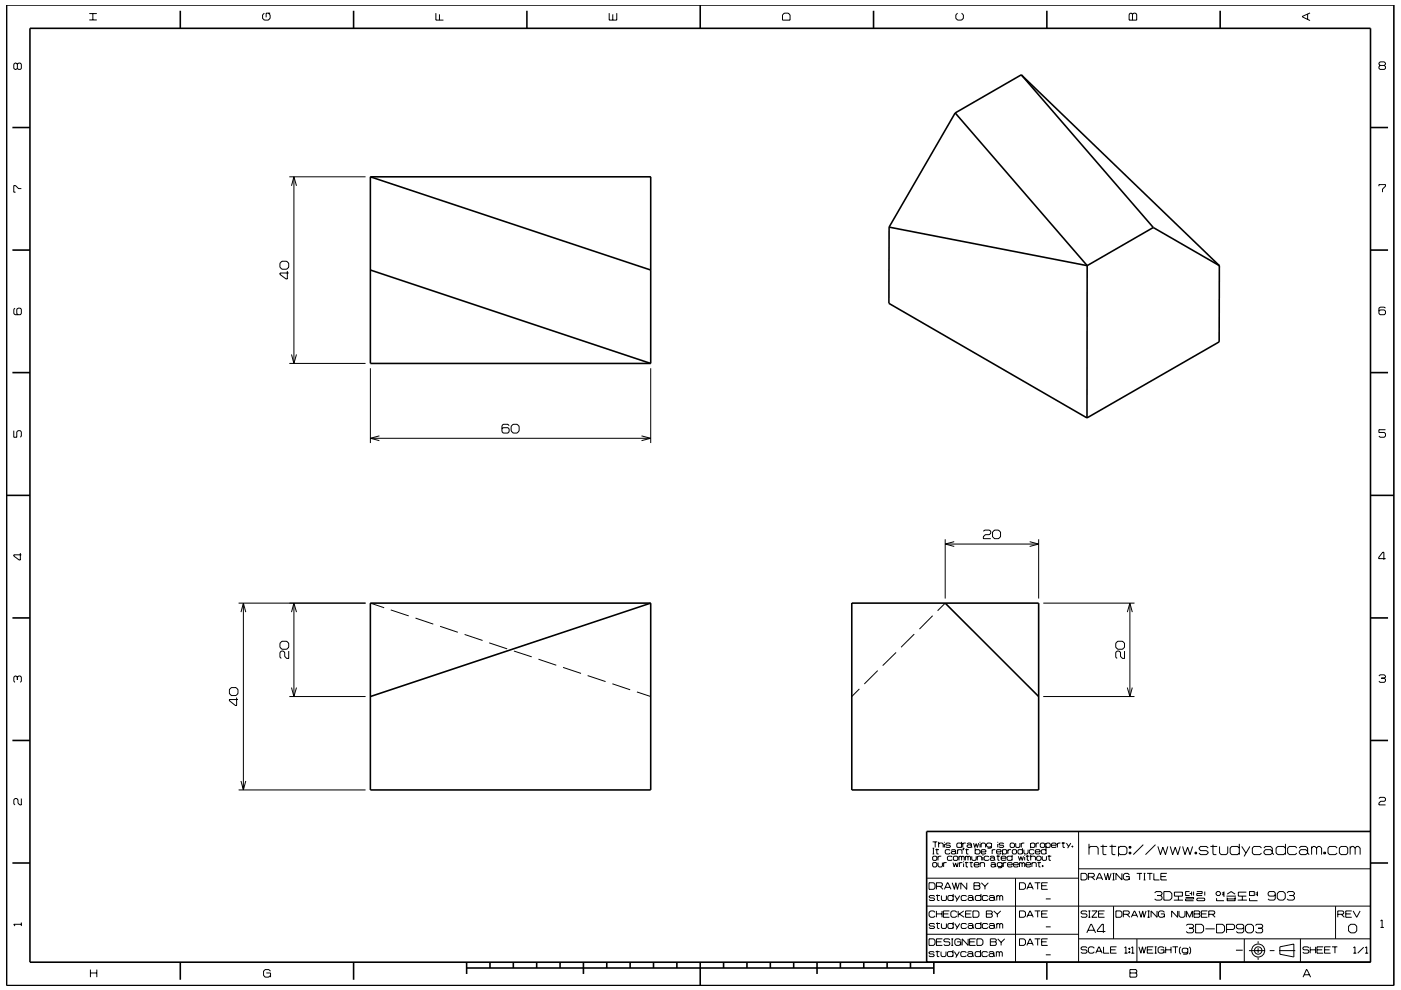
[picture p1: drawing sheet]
<svg xmlns="http://www.w3.org/2000/svg" width="297mm" height="210mm" viewBox="0 0 297 210" stroke-linecap="round" stroke-linejoin="round" font-family="sans-serif">
<g fill="none" stroke="#000" stroke-width=".21">
<path d="M3.7 13.6l-.3-.2h-.2l-.3 .2v.9l.3 .2 .5-.2M3.7 13.6l.2-.2h.4l.2 .2v.9l-.2 .2h-.4l-.2-.2M3.7 13.6v.9M18.9 4.2h1.6M18.9 2.9h1.6M19.7 2.9v1.3M56 2.8l-.3 .4v.7l.3 .4h.9l.4-.4v-.7l-.4-.4M57.3 2.8h-.9v.9M92.4 2.8v1.5h1.6M93.2 3v1.3M129.2 2.8v1.5h1.6v-1.5M129.9 3v1.3"/>
<path d="M166.3 2.8h.8l.4 .4v1.1h-1.6v-1.1zM203 2.8l-.4 .4v.7l.4 .4h.9l.4-.4v-.7l-.4-.4M239.6 2.8h.3l.2 .2 .3-.2h.3l.3 .2v1.3h-1.6v-1.3zM240.1 3v1.3M277.2 3v1.1M277.7 2.7l-1.6 .8v.1l1.6 .8M292.6 13.9l-.2-.3v-.2l.2-.3h.9l.2 .3v.2l-.2 .3M292.6 13.9l-.2 .2v.4l.2 .2h.9l.2-.2v-.4l-.2-.2M292.6 13.9h.9M61.3 37.5h16.2M61.8 39.4l.5-1.9 .6 1.9M62.3 37.5v39.6"/>
<path d="M292.4 39.5v-.3h1.3v.3l-.6 .6v.7M4.5 40h-.6l-.6-.6h-.4v1.4h.4M59.3 55.8l.5-.4h1l.4 .4v.9l-.4 .4h-1l-.5-.4zM60.9 57.5v1.7h-.2l-1.4-1v-.3h1.9M3.2 65.4l-.3 .2v.9l.3 .3h1.1l.2-.3v-.9l-.2-.2h-.5l-.2 .2v.9l.2 .3M61.3 77.1h16.2M61.8 75.2l.5 1.9 .6-1.9M78.5 78.1v15.9M138 78.1v15.9M293.7 65.4l-.2-.3h-.9l-.2 .3v1.1l.2 .3h.9l.2-.3v-.5l-.2-.3h-.9l-.2 .3M2.9 91.3v1.4h.7v-1.1l.2-.3h.5l.2 .3v.9l-.2 .2M78.5 93h59.5"/>
<path d="M80.4 92.4l-1.9 .6 1.9 .5M107.9 90.3l-.2-.3h-1l-.3 .3v1.3l.3 .3h1l.2-.3v-.6l-.2-.3h-1l-.3 .3M108.4 90.4l.4-.4h.8l.5 .4v1l-.5 .5h-.8l-.4-.5zM136 92.5l2 .5-2 .5M293.7 91.1h-1.3v.6h1.1l.2 .3v.5l-.2 .2h-.9l-.2-.2M4.3 117.3v1.5h-.2l-1.2-.9v-.2h1.6M200.4 114.4v12.6M200.4 115.4h19.8M202.3 114.9l-1.9 .5 1.9 .5M208.5 112.7l.3-.3h1l.3 .3v.4l-.3 .3h-.9l-.4 .4v.5h1.6M210.4 112.9l.5-.5h.8l.4 .5v.9l-.4 .5h-.8l-.5-.5zM218.3 114.9l1.9 .5-1.9 .5"/>
<path d="M220.2 114.4v12.6M293.8 118.5h-1.5v-.3l.9-1.1h.2v1.6M50.6 127.9h26.9M51.1 129.8l.5-1.9 .5 1.9M51.6 127.9v39.6M59.8 136h1l.4 .4v.9l-.4 .4h-1l-.4-.4v-.9zM61.2 138.1v1.6h-.4l-.4-.5v-.8l-.3-.3h-.5l-.2 .3v1l.2 .3M61.8 129.8l.5-1.9 .6 1.9M62.3 127.9v19.8M78.5 127.9l2.9 1M82.8 129.4l3.9 1.2M88.1 131.1l3.8 1.3"/>
<path d="M93.3 132.8l3.8 1.3M98.5 134.6l3.8 1.2M103.7 136.4l3.8 1.2M109 138.1l3.7 1.2M114.2 139.8l3.7 1.3M190 138.4l-2.8 2.8M193.8 134.5l-2.8 2.8M197.7 130.6l-2.8 2.8M200.4 127.9l-1.6 1.6M221.2 127.9h19.3M237 136h1l.4 .4v.9l-.4 .4h-1l-.4-.4v-.9zM238.4 138.1v1.6h-.4l-.4-.5v-.8l-.3-.3h-.4l-.3 .3v1l.3 .3"/>
<path d="M239 129.8l.6-1.9 .5 1.9M239.6 127.9v19.8M3.7 143.6l-.3-.2h-.2l-.3 .2v.9l.3 .2M3.7 143.6l.2-.2h.4l.2 .2v.9l-.2 .2M3.7 143.6v.6M48.6 146.3l.5-.5h.9l.5 .5v.8l-.5 .4h-.9l-.5-.4zM50.2 148v1.6h-.3l-1.3-1v-.2h1.9M61.3 147.7h16.2M61.8 145.8l.5 1.9 .6-1.9M119.4 141.6l3.8 1.2M124.6 143.3l3.8 1.3M129.8 145l3.8 1.3"/>
<path d="M135 146.8l3 .9M182.2 146.1l-1.6 1.6M186.1 142.2l-2.8 2.9M221.2 147.7h19.3M239 145.8l.6 1.9 .5-1.9M292.4 143.4l.2-.3h.9l.2 .3v.2l-.2 .2M292.9 143.8h.6M293.5 143.8l.2 .3v.4l-.2 .2h-.9l-.2-.2M4.5 169.4v1.3h-.3l-.4-.4v-.7l-.2-.2h-.4l-.3 .2v.9l.3 .2M50.6 167.5h26.9M51.1 165.6l.5 1.9 .5-1.9M197.7 178.6h1"/>
<path d="M197.7 179.9h.4M197.9 179.9v1.2M198.3 178.6v1.1M198.6 180v1.1h.4M199 179l.2-.2h.6l.2 .2v.7M199 178.6v1.1M200.2 178.6v.1M200.2 179v.7M201.5 179l-.2-.2h-.6l-.2 .3 .2 .2h.6l.2 .3-.2 .1h-.6l-.2-.1M203.9 179l-.2-.2h-.7l-.1 .2v.6l.1 .1h.7l.2-.1M203.9 178.6v1.1M204.1 178.8v.9"/>
<path d="M204.2 179.9h.2l-.2 .4zM204.3 179.9l-.1 .4M204.8 178.8h-.5l-.2 .2M204.9 180v1.1h.4M205 179l.2-.2h.6l.2 .2v.6M206 179.4l-.2-.2h-.6l-.2 .2 .2 .3h.6l.2-.1M206 179.6l.1 .1M206.4 178.8l.3 .9 .3-.8 .2 .8 .3-.9M206.8 179.9v1.2M207.8 178.6v.1M207.8 179v.7M208 179l.2-.2h.5l.3 .2v.7"/>
<path d="M208 178.8v.9M210.2 179l-.2-.2h-.6l-.2 .2v.4l.2 .3h.6l.2-.3M210.2 178.8v.9l-.2 .2h-.6M211.5 178.6v.1M211.5 179v.7M212.8 179l-.2-.2h-.6l-.2 .3 .2 .2h.6l.2 .3-.2 .1h-.6l-.2-.1M214.3 178.8h.6l.2 .2v.6l-.2 .1h-.6l-.1-.1v-.6zM215.3 178.8v.8l.2 .1h.6l.1-.1v-.8M216.5 178.8v.9M216.8 179.9v1.2M217.2 178.8h-.5l-.2 .2M218.5 179l.2-.2h.5l.2 .2v.6l-.2 .1h-.5l-.2-.1"/>
<path d="M218.5 178.8v1.1M219.7 178.8v.9M220.3 178.8h-.5l-.1 .2M220.6 179l.2-.2h.5l.2 .2v.6l-.2 .1h-.5l-.2-.1zM221.7 179l.3-.2h.5l.2 .2v.6l-.2 .1h-.5l-.3-.1M221.7 178.8v1.1M221.8 179.9v1.2M222.9 179.3h1l-.1-.5h-.7l-.2 .2v.6l.2 .1h.7l.1-.1M224.2 178.8v.9M224.8 178.8h-.4l-.2 .2M225.1 178.8h.7M225.4 178.6v1.1h.4"/>
<path d="M226.1 178.8l.5 .8M227 178.8l-.6 1.1M227.3 179.4h.2v.3h-.2zM227.4 179.4v.3M228.7 176.4v27.7M230.9 179.9l.3-.4h1.3l.3 .4v1.4M230.9 179v2.3M233.3 179.5h1.4M233.8 179.2v1.9l.2 .2h.6M235.2 179.5h1.4M235.8 179.2v1.9l.2 .2h.5M237.1 179.9l.4-.4h1l.4 .4v1l-.4 .4h-1l-.4-.4"/>
<path d="M237.1 179.5v2.1M239.4 179.5h.4v.4h-.4zM239.6 179.5v.4M242.4 179.2l-2.1 2.1M245 179.2l-2.1 2.1M245.5 179.5l.5 1.8 .5-1.6 .6 1.6 .5-1.8M248.1 179.5l.5 1.8 .6-1.6 .5 1.6 .5-1.8M250.7 179.5l.5 1.8 .6-1.6 .5 1.6 .6-1.8M256.2 179.9l-.4-.4h-1.2l-.4 .4 .4 .5h1.2l.4 .5-.4 .4h-1.2l-.4-.4M256.6 179.5h1.5M257.2 179.2v1.9l.1 .2h.6M258.6 179.5v1.4l.3 .4h1.1l.3-.4v-1.4"/>
<path d="M262.8 179.9l-.4-.4h-1.2l-.4 .4v1l.4 .4h1.2l.4-.4M262.8 179v2.3M263.3 179.5l.9 1.4M265 179.5l-1.2 2.1M267.5 179.9l-.4-.4h-1.2l-.4 .4v1l.4 .4h1.2l.4-.4M268 179.9l.3-.4h1.1l.3 .4v1M272.5 179.9l-.3-.4h-1.3l-.3 .4v1l.3 .4h1.3l.3-.4M272.5 179v2.3M274.9 179.9l-.3-.4h-1.2l-.4 .4v1l.4 .4h1.2l.3-.4M275.5 179.9l.3-.4h1.1l.3 .4v1M278.1 179.9l.3-.4h.4l.3 .4M278.1 179.5v1.8"/>
<path d="M279.1 179.9l.4-.4h.3l.4 .4v1.4M279.1 179.9v1.4M283.5 179.9l-.4-.4h-1.2l-.3 .4v1l.3 .4h1.2l.4-.4M284 179.9l.3-.4h1.1l.3 .4v1l-.3 .4h-1.1l-.3-.4zM286.3 179.9l.3-.4h.3l.4 .4M286.3 179.5v1.8M287.3 179.9l.4-.4h.3l.4 .4v1.4M287.3 179.9v1.4M292.4 169.4l.2-.3h.9l.2 .3v.3l-.2 .3h-.8l-.3 .3v.4h1.3M4.5 195.7v.7M4.5 196h-1.6l.3 .4M196.5 198.2h32.2"/>
<path d="M196.5 192.2h94.1M196.6 186.3h32.1M197 199.1h.9l.3 .4v.7l-.3 .3h-.9zM197 187.2h.9l.3 .4v.7l-.3 .3h-.9zM197.7 181.1h.4M197.7 181.8l.2-.2h.6l.1 .2v.5l-.1 .2h-.6l-.2-.2zM197.7 183.1l.2-.1h.6l.1 .1v.6l-.1 .2h-.6l-.2-.2zM198.2 190.2l-.2-.3h-.8l-.2 .3 .2 .3h.8l.2 .3-.2 .2h-.8l-.2-.2M198.2 196.1l-.2-.2h-.8l-.2 .2 .2 .3h.8l.2 .2-.2 .3h-.8l-.2-.2M198.2 193.5l-.2-.3h-.7l-.3 .3v.8l.3 .3h.7l.2-.3M198.3 180.2h.8M198.5 189.9h.8"/>
<path d="M198.5 195.9h.8M198.5 188h1.1l.2-.2v-.4l-.2-.2h-1.1v1.4M198.5 199.8h1.1M198.5 193.2v1.4M198.5 193.8h1.2M198.7 189.7v1.2l.5 .1M198.7 195.7v1.1l.5 .1M198.9 183v.7l.2 .2h.5l.2-.2v-.7M198.9 181.6v.9M199.3 188l.6 .6M199.6 181.6h-.5l-.2 .2M199.6 189.9v.9l.2 .2h.6l.3-.2v-.9"/>
<path d="M199.6 195.9v.8l.2 .2h.6l.3-.2v-.8M199.7 193.2v1.4M199.8 199.1h-1.3v1.4h1.3M200 193.8h1.1M200.1 183v.9M200.2 188.6l.7-1.4h.1l.6 1.4M200.4 188.2h1M200.7 183h-.5l-.1 .1M201.3 193.2h-1.3v1.4h1.3M201.4 199.3l-.2-.2h-.9l-.2 .5 .2 .2h.9l.2 .2v.3l-.2 .2h-.9l-.2-.2M201.4 180.4l-.1-.2h-.7l-.2 .2v.5l.2 .2h.7l.1-.2M201.7 180.4l.2-.2h.5l.2 .2v.5"/>
<path d="M201.7 199.1h.4M201.9 199.1v1.4M201.9 187.2l.5 1.4 .2-1.4 .4 1.4 .4-1.4M201.9 181.8l-.2-.2h-.7l-.1 .2v.5l.1 .2h.7l.2-.2M202.1 183l.2 .9 .3-.9 .3 .9 .3-.9M202.1 190.2l-.2-.3h-.7l-.2 .3v.6l.2 .2h.7l.2-.2M202.1 196.1l-.2-.2h-.7l-.2 .2v.6l.2 .2h.7l.2-.2M202.1 189.6v1.4M202.1 195.6v1.3M202.1 181.8l.2-.2h.6l.2 .2v.5l-.2 .2h-.6l-.2-.2zM202.4 189.9l.5 .9M202.4 195.9l.5 .8"/>
<path d="M202.6 180.8l-.2-.2h-.5l-.2 .2 .2 .3h.5l.2-.2M202.6 180.9l.2 .2M202.9 193.5l-.3-.3h-.7l-.3 .3v.8l.3 .3h.7l.3-.3M202.9 199.8h.8v.7M203 180.4l.2-.2h.6l.2 .2v.7M203 180.2v.9M203.2 193.2v1.4M203.3 181.8l.2-.2 .4 .2M203.3 181.6v.9M203.4 193.8l1 .8M203.4 183v.9M203.5 189.9l-.8 1.3"/>
<path d="M203.5 195.9l-.8 1.2M203.7 199.5l-.3-.4h-.7l-.3 .4v.7l.3 .3h.7l.3-.3M203.9 181.8v.7M203.9 181.8l.1-.2 .4 .2v.7M204 183h-.4l-.2 .1M204.3 182.7v.2M204.3 183.1v.8M204.3 193.2l-1.1 .8M204.6 183h.7M204.7 180.2h.7M204.7 181.6v.9M204.7 181.8l.1-.2 .4 .2"/>
<path d="M204.7 193.8h1.1M204.8 182.8v1l.4 .1M204.9 190.2l-.2-.3h-.7l-.2 .3v.6l.2 .2h.7l.2-.2M204.9 196.1l-.2-.2h-.7l-.2 .2v.6l.2 .2h.7l.2-.2M205 187.2v1.4l-1.3-1.4v1.4M205.2 190.2l.2-.3h.7l.2 .3v.6M205.2 196.1l.2-.2h.7l.2 .2v.6M205.2 181.8v.7M205.2 181.8l.2-.2 .4 .2v.7M205.3 199.1v1.4l-1.3-1.4v1.4M205.6 183h.7M205.6 199.8h1"/>
<path d="M205.9 182.8v1l.3 .1M206 193.2h-1.3v1.4h1.3M206 181.6v.7l.2 .2h.6l.2-.2v-.7M206.3 193.2h1l.3 .3v.8l-.3 .3h-1zM206.3 190.6l-.2-.2h-.7l-.2 .2 .2 .4h.7l.2-.2M206.3 196.5l-.2-.2h-.7l-.2 .2 .2 .4h.7l.2-.2M206.3 190.8l.2 .2M206.3 196.7l.2 .2M206.5 187.2h1.1l.2 .2-.2 .5 .2 .2v.3l-.2 .2h-1.1zM206.5 187.9h1.1M206.5 183.4h1.1l-.2-.4h-.7l-.2 .1v.6l.2 .2h.7l.2-.2M206.8 180.4l.1-.2h.7l.2 .2v.5l-.2 .2h-.7l-.1-.2"/>
<path d="M206.8 199.1h-1.2v1.4h1.2M207.1 199.1h1l.3 .4v.7l-.3 .3h-1zM207.2 181.8l.2-.2h.5l.2 .2v.7M207.2 181.6v.9M207.8 183.1l.2-.1h.6l.1 .1v.8M207.8 183v.9M208 190.2l-.2-.3h-.8l-.2 .3v.6l.2 .2h.8l.2-.2M208 196.1l-.2-.2h-.8l-.2 .2v.6l.2 .2h.8l.2-.2M208 189.6v1.4M208 195.6v1.3M208 180.7h1v-.3l-.2-.2h-.6l-.2 .2v.5l.2 .2h.6l.2-.2M208.1 187.2l.7 .8"/>
<path d="M208.4 181.3v.2M208.4 181.8v.7M208.8 188v.6M209.1 193.2h1.1l.2 .2-.2 .4 .2 .2v.3l-.2 .3h-1.1zM209.1 193.8h1.1M209.5 190.2l-.3-.3h-.7l-.2 .3v.6l.2 .2h.7l.3-.2M209.5 196.1l-.3-.2h-.7l-.2 .2v.6l.2 .2h.7l.3-.2M209.5 187.2l-.7 .8M209.7 181.8l-.2-.2h-.7l-.1 .2v.5l.1 .2h.7l.2-.2M209.7 190.2l.3-.3h.6l.2 .3v.6M209.7 196.1l.3-.2h.6l.2 .2v.6M209.9 181.8l.2-.2h.5l.3 .2v.5"/>
<path d="M210 199.1h1l.2 .2-.2 .5 .2 .2v.3l-.2 .2h-1zM210 199.8h1M210.1 183.1l.2-.1h.5l.2 .1v.6M210.4 180.2v.9M210.7 193.2l.8 .7M210.8 190.6l-.2-.2h-.6l-.3 .2v.2l.3 .2h.6l.2-.2M210.8 196.5l-.2-.2h-.6l-.3 .2v.2l.3 .2h.6l.2-.2M210.8 190.8l.2 .2M210.8 196.7l.2 .2M210.9 182.2l-.3-.3h-.5l-.2 .3 .2 .3h.5l.3-.2M210.9 182.3l.1 .2M211 183.5l-.2-.2h-.5l-.2 .2 .2 .4h.5l.2-.2"/>
<path d="M211 183.7l.2 .2M211 180.2h-.4l-.2 .2M211.3 181.6h.7M211.3 180.7h1l-.2-.5h-.6l-.2 .2v.5l.2 .2h.6l.2-.2M211.3 190.2l.2-.3 .5 .3M211.3 189.9v1.1M211.3 195.9v1M211.3 196.1l.2-.2 .5 .2M211.5 193.9v.7M211.5 199.1l.8 .8M211.6 181.4v1l.3 .1M212 190.2l.2-.3 .4 .3v.8"/>
<path d="M212 190.2v.8M212 196.1v.8M212 196.1l.2-.2 .4 .2v.8M212.2 193.2l-.7 .7M212.3 182h1v-.2l-.2-.2h-.6l-.2 .2v.5l.2 .2h.6l.2-.2M212.3 199.9v.6M212.5 183.1l-.2-.1h-.7l-.2 .1v.5l.2 .2h.7l.2-.2M212.5 183v.9l-.2 .2h-.7M212.6 180.4l.1-.2h.6l.1 .2v.5l-.1 .2h-.6l-.1-.2M212.6 180.2v1.1M212.7 183v.9M213 199.1l-.7 .8"/>
<path d="M213.4 183h-.5l-.2 .1M213.6 183.4h1l-.1-.4h-.7l-.2 .1v.6l.2 .2h.7l.1-.2M213.7 180.2v.9M214.4 180.2h-.5l-.2 .2M214.6 181.8l-.2-.2h-.7l-.2 .2v.5l.2 .2h.7l.2-.2M214.6 181.3v1.2M214.6 180.4l.2-.2h.5l.2 .2v.5l-.2 .2h-.5l-.2-.2zM214.9 183.4h1l-.2-.4h-.6l-.2 .1v.6l.2 .2h.6l.2-.2M215.3 186.3v17.8M215.9 181.6l.3 .9 .2-.8 .3 .8 .3-.9M216.2 183v.9M216.2 183.1l.2-.1 .3 .1"/>
<path d="M216.2 199.1h.9l.3 .4v.7l-.3 .3h-.9zM216.2 187.2h.9l.3 .4v.7l-.3 .3h-.9zM216.2 193.2h.9l.3 .3v.8l-.3 .3h-.9zM216.7 183.1l.2-.1 .4 .1v.8M216.7 183.1v.8M216.8 180.4l-.2-.2h-.6l-.2 .2v.5l.2 .2h.6l.2-.2M217.1 180.2v.7l.2 .2h.5l.2-.2v-.7M217.3 181.3v.2M217.3 181.8v.7M217.5 183.4h1l-.1-.4h-.7l-.2 .1v.6l.2 .2h.7l.1-.2M217.5 181.6h.8M217.7 194.6l.7-1.4 .7 1.4"/>
<path d="M217.7 188.6l.7-1.4 .7 1.4M217.8 181.4v1l.4 .1M217.9 194.1h1M217.9 188.2h1M218.5 181.8l.2-.2h.6l.2 .2v.7M218.5 181.3v1.2M218.8 183.1l.2-.1h.5l.2 .1v.8M218.8 183v.9M219.2 180.4l-.1-.2h-.7l-.2 .2v.5l.2 .2h.7l.1-.2M219.4 199.1h1.2M219.4 193.2h1.2M219.4 187.2h1.2"/>
<path d="M219.5 180.7h1l-.2-.5h-.6l-.2 .2v.5l.2 .2h.6l.2-.2M219.8 181.8l.2-.2h.5l.2 .2v.5l-.2 .2h-.5l-.2-.2zM220 183h.7M220 187.2v1.4M220 193.2v1.4M220 199.1v1.4M220.3 182.8v1l.3 .1M220.8 199.8h1.1M220.8 193.8h1.1M220.8 187.9h1.1M221 183.6h.1v.2h-.1zM221 181.6v.7l.1 .2h.6l.2-.2v-.7"/>
<path d="M221.1 183.6v.2M221.7 196.6h1.1M221.7 190.7h1.1M221.8 180.4l-.2-.2h-.6l-.2 .2v.5l.2 .2h.6l.2-.2M222.1 199.1h-1.3v1.4h1.3M222.1 187.2h-1.3v1.4h1.3M222.1 193.2h-1.3v1.4h1.3M222.1 181.6h.8M222.4 181.4v1l.4 .1M228.7 199.1h61.9M228.7 184.3h61.9M229.2 185.2h.9l.4 .4v.7l-.4 .3h-.9z"/>
<path d="M230.4 197.9l.9-1.9h.1l.9 1.9M230.5 193.4l-.2-.2h-.9l-.2 .2 .2 .4h.9l.2 .2v.3l-.2 .3h-.9l-.2-.3M230.7 197.3h1.3M230.8 186h1l.2-.2v-.3l-.2-.3h-1v1.4M230.8 193.2h.4M230.8 194.6h.4M231 193.2v1.4M231.5 186l.6 .6M231.5 193.2h1.1l-1.1 1.4h1.1M232.4 186.6l.6-1.4h.2l.6 1.4M232.6 186.2h1M232.9 193.8h1.1"/>
<path d="M234.1 185.2l.4 1.4 .4-1.4 .3 1.4 .4-1.4M234.2 193.2h-1.3v1.4h1.3M234.4 197.6h-1.7v-.3l.9-1.3h.3v1.9M235.9 185.2h.4M235.9 186.6h.4M236.1 185.2v1.4M236.1 192.2v6.9M236.6 193.2h1l.3 .3v.8l-.3 .3h-1zM237.9 185.2v1.4l-1.3-1.4v1.4M238.2 193.9h1l.2-.2v-.3l-.2-.2h-1v1.4M238.7 185.9h.7v.7M238.9 193.9l.7 .7"/>
<path d="M239.4 180.8h.4v.3h-.4zM239.4 185.6l-.3-.4h-.6l-.3 .4v.7l.3 .3h.6l.3-.3M239.6 180.8v.3M239.9 194.6l.6-1.4 .7 1.4M240.1 194.1h.9M241 185.2h1.1M241 199.1v5M241.5 193.2l.4 1.4 .4-1.4 .3 1.4 .4-1.4M241.6 185.2v1.4M242.5 185.2h.4M242.5 186.6h.4M242.7 185.2v1.4"/>
<path d="M243.2 185.2h1.1M243.3 193.2h.5M243.3 194.6h.5M243.5 193.2v1.4M243.8 185.2v1.4M244.6 185.2v1.4h1.2M244.8 189.4l.3-.3h1l.3 .3v.2l-.3 .3M245.3 193.2v1.4l-1.2-1.4v1.4M245.4 189.9h.7M246.1 189.9l.3 .3v.5l-.3 .2h-1l-.3-.2M246.1 193.8h.8v.8M246.1 185.9h1.1"/>
<path d="M246.8 189.1h1.2l.5 .4v1l-.5 .4h-1.2zM246.9 193.5l-.4-.3h-.6l-.3 .3v.8l.3 .3h.6l.4-.3M247.4 185.2h-1.3v1.4h1.3M248.9 190.9h1.9M249 189.2h1.7v.9h-1.7zM249.7 193.2v1.4l-1.3-1.4v1.4M249.8 190.1v.8M250 193.2v1.1l.3 .3h.6l.3-.3v-1.1M251.4 190.4h1.7v.3h-1.7v.3h1.7M251.5 196.3l.3-.3h1l.3 .3v.3l-.3 .3M251.5 194.6v-1.4l.7 1.4 .6-1.4v1.4M252.1 196.9h.7"/>
<path d="M252.2 189.1h-.8v.8h.8M252.2 189.5h.4M252.6 189.1v.8M252.8 196.9l.3 .2v.5l-.3 .3h-1l-.3-.3M253.1 189.1v.8M253.1 193.2h1.1l.2 .2-.2 .4 .2 .3v.2l-.2 .3h-1.1zM253.1 193.8h1.1M253.4 180.8h.3v.3h-.3zM253.5 196h1.3l.4 .5v.9l-.4 .5h-1.3zM253.5 180.8v.3M253.7 189.1h1.2v.4h-1.2v.4h1.2M253.7 190.7l.2-.2h1.4l.1 .4-.1 .1h-1.4z"/>
<path d="M254.7 193.8h1.1M255.4 189.1v.8M255.6 197h2M256 193.2h-1.3v1.4h1.3M256.3 193.9h1l.3-.2v-.3l-.3-.2h-1v1.4M257 193.9l.6 .7M257.9 196h1.3l.4 .5v.9l-.4 .5h-1.3zM257.9 190.5v.5h1.6M258.1 189.1h.4l.3 .3v.2l-.3 .3h-.4l-.3-.3zM259.1 189.4h.4M259.1 189.8h.4M259.5 189.1v1.1"/>
<path d="M260.1 197.1h1.4l.2-.2v-.6l-.2-.3h-1.4v1.9M260.1 190.1h1.9M260.2 190.7h1.7M260.2 190.4v.6h1.7v-.6M260.2 189.6l.8-.5 .9 .5M262.4 190.9h2M263.4 190.1v.8M263.7 196.7l-.3 .3h-1l-.3-.3v-.4l.3-.3h1l.3 .3v1.3l-.3 .3h-1l-.3-.3M263.8 199.1v5M264.1 196.5l.4-.5h.8l.5 .5v.9l-.5 .5h-.8l-.4-.5zM264.2 189.2h-1.6v.9h1.6M264.9 189.1h1v.8h-1z"/>
<path d="M264.9 190.5v.5h1.7M266.2 196.3l.2-.3h1.1l.2 .3v.3l-.2 .3M266.2 189.4h.4M266.2 189.8h.4M266.6 189.1v1M266.7 196.9h.8M266.7 199.6v.5M267.5 196.9l.2 .2v.5l-.2 .3h-1.1l-.2-.3M269.7 180.6l-.3-.4h-1.1l-.3 .4v.3l.3 .4h1.1l.3-.4M269.7 180.9l.4 .4M270.4 189.8l-.3 .3h-1l-.2-.3v-.4l.2-.3h1l.3 .3v1.3l-.3 .2h-1l-.2-.2M270.8 189.5l.4-.4h.9l.4 .4v1l-.4 .4h-.9l-.4-.4z"/>
<path d="M272.9 189.4l.3-.3h.9l.3 .3v.2l-.3 .3M273.4 189.9h.7M274.1 189.9l.3 .3v.5l-.3 .2h-.9l-.3-.2M275.7 199.1v5M277.2 180.6l-.3-.4h-1.1l-.3 .4v.3l.3 .4h1.1l.3-.4M277.2 180.9l.4 .4M280.7 180.8h.3v.3h-.3zM280.9 180.8v.3M283.2 192.2v6.9M283.6 193.9h1.1l.2-.2v-.3l-.2-.2h-1.1v1.4M284.4 193.9l.6 .7M285.3 193.8h1.1"/>
<path d="M285.9 196.5l.5-.5h.8l.5 .5v.9l-.5 .5h-.8l-.5-.5zM286.6 193.2h-1.3v1.4h1.3M286.9 193.2l.8 1.4 .7-1.4M292.7 195.4l.3-.3v1.6M292.7 196.7h.7M19.2 206.4h1.3M19.2 205.7v1.6M20.5 205.7v1.6M56.5 206.4h.9v.9M57.4 206l-.4-.4h-.8l-.3 .4v.9l.3 .4h.8l.4-.4M198.1 202l-.2-.2h-.8l-.2 .2 .2 .3h.8l.2 .3-.2 .3h-.8l-.2-.2M198.4 201.8h.8"/>
<path d="M198.7 201.6v1.2l.4 .1M199.5 201.8v.9l.2 .2h.7l.2-.2v-.9M201.7 200.5h.4M202.1 202l-.3-.2h-.7l-.2 .2v.7l.2 .2h.7l.3-.2M202.1 201.5v1.4M202.3 201.8l.6 .9M203.4 201.8l-.8 1.3M204.9 202l-.3-.2h-.7l-.2 .2v.7l.2 .2h.7l.3-.2M205.1 202.1l.3-.3h.6l.2 .3v.6M206.2 202.5l-.2-.2h-.6l-.3 .2v.2l.3 .2h.6l.2-.2M206.2 202.7l.3 .2M207.9 202.1l-.2-.3h-.7l-.2 .3v.6l.2 .2h.7l.2-.2"/>
<path d="M207.9 201.5v1.4M209.4 202.1l-.2-.3h-.8l-.2 .3v.6l.2 .2h.8l.2-.2M209.7 202.1l.2-.3h.6l.2 .3v.6M210.7 202.5l-.2-.2h-.6l-.2 .2 .2 .4h.6l.2-.2M210.7 202.7l.2 .2M211.2 201.8v1.1M211.2 202.1l.2-.3 .5 .3M211.9 202.1l.2-.3 .4 .3v.8M211.9 202.1v.8M217.7 200.5l.7-1.4 .7 1.4M217.9 200.1h1M221.7 202.5h1.1"/>
<path d="M230.5 201l-.2-.2h-.9l-.2 .4 .2 .3h.9l.2 .2v.3l-.2 .2h-.9l-.2-.2M232 201.1l-.3-.3h-.6l-.3 .3v.8l.3 .3h.6l.3-.3M232.3 202.2l.7-1.4 .7 1.4M232.5 201.8h1M234 200.8v1.4h1.2M235.5 201.5h1M236.7 200.8h-1.2v1.4h1.2M238.4 202.2h.7M238.4 201l.3-.2v1.4M239.3 201.1h.3v.2h-.3zM239.3 201.9h.3v.2h-.3zM239.4 201.1v.2"/>
<path d="M239.4 201.9v.2M239.6 205.6h1.2l.2 .3-.2 .5 .2 .2v.4l-.2 .3h-1.2zM239.6 206.4h1.2M239.9 202.2h.6M239.9 201l.3-.2v1.4M241.5 200.8l.4 1.4 .3-1.4 .3 1.4 .4-1.4M243.2 201.5h1.1M244.5 200.8h-1.3v1.4h1.3M244.8 200.8h.4M244.8 202.2h.4M245 200.8v1.4M246.1 201.5h.7v.7"/>
<path d="M246.8 201.1l-.3-.3h-.6l-.4 .3v.8l.4 .3h.6l.3-.3M247.1 201.5h1.2M247.1 200.8v1.4M248.3 200.8v1.4M248.6 200.8h1.2M249.2 200.8v1.4M250.4 200.8a1.09 1.09 0 0 0 0 1.6M251.8 201.3l-.2-.2h-.7l-.2 .2v.6l.2 .2h.7l.2-.2M251.8 201.1v1.1l-.2 .2h-.7M252.1 200.8a1.1 1.1 0 0 1 0 1.6M262 201.5h1.5M264.8 201.6h3.4"/>
<path d="M266.7 201.1v1M266.7 203.1v.5M269.2 201.6h1M271.2 201.6h3.4M274.3 203l-2.9-.6v-1.6l2.9-.6v2.8M276.3 207.3l.7-1.6h.1l.8 1.6M276.5 206.8h1.1M277.5 201l-.2-.2h-.9l-.2 .4 .2 .3h.9l.2 .2v.3l-.2 .2h-.9l-.2-.2M277.8 201.5h1.1M277.8 200.8v1.4M278.9 200.8v1.4M279.2 201.5h1.1"/>
<path d="M280.5 200.8h-1.3v1.4h1.3M280.8 201.5h1.1M282.1 200.8h-1.3v1.4h1.3M282.4 200.8h1.1M283 200.8v1.4M286.9 202.2h.7M286.9 201l.4-.2v1.4M289.1 200.9l-1.2 1.3M289.4 202.2h.7M289.4 201l.4-.2v1.4"/>
<circle cx="266.8" cy="201.6" r="1.38"/>
<circle cx="266.8" cy="201.6" r=".79"/>
</g>
<g fill="none" stroke="#000" stroke-width=".34">
<path d="M1.4 1.1h294.1v207.9h-294.1zM6.4 6h284.2v198.1h-284.3zM38.2 2.3v3.7M75 2.3v3.7M111.7 2.3v3.7M148.5 1.1v4.9M185.2 2.3v3.7M216.5 15.9l42 40.4M222 2.3v3.7M258.7 2.3v3.7M2.6 27h3.7M78.5 37.5l59.5 19.8"/>
<path d="M78.5 37.5h59.5v39.6h-59.5zM202.5 24l-14 24.2M202.5 24l28 32.3M202.5 24l14-8.1 28 32.4M290.6 27h3.7M2.6 53h3.7M78.5 57.3l59.5 19.8M188.5 48.2v16.1l42 24.3M188.5 48.2l42 8.1M230.5 56.3v32.3M244.5 48.3l-14 8M244.5 48.3l14 8"/>
<path d="M258.5 56.3v16.2l-28 16.1M290.6 53h3.7M2.6 79h3.7M290.6 79h3.7M1.4 105.1h4.9M290.6 105.1h4.9M2.6 131.1h3.7M78.5 127.9h59.5v39.6h-59.5zM138 127.9l-59.5 19.8M180.6 127.9h39.6v39.6h-39.6zM200.4 127.9l19.8 19.8M290.6 131.1h3.7"/>
<path d="M2.6 157.1h3.7M290.6 157.1h3.7M290.6 176.4h-94.1v27.7M2.6 183h3.7M290.6 183h3.7M38.2 204.1v3.7M75 204.1v3.7M98.9 205.3h99.1M98.9 204.1v2.5M103.9 204.1v1.2M108.8 204.1v1.2M113.8 204.1v1.2"/>
<path d="M118.7 204.1v1.2M123.7 204.1v2.5M128.6 204.1v1.2M133.6 204.1v1.2M138.6 204.1v1.2M143.5 204.1v1.2M148.5 204.1v4.9M153.4 204.1v1.2M158.4 204.1v1.2M163.3 204.1v1.2M168.3 204.1v1.2M173.2 204.1v2.5"/>
<path d="M178.2 204.1v1.2M183.1 204.1v1.2M188.1 204.1v1.2M193 204.1v1.2M198 204.1v2.5M222 204.1v3.7M258.7 204.1v3.7"/>
</g>
</svg>
